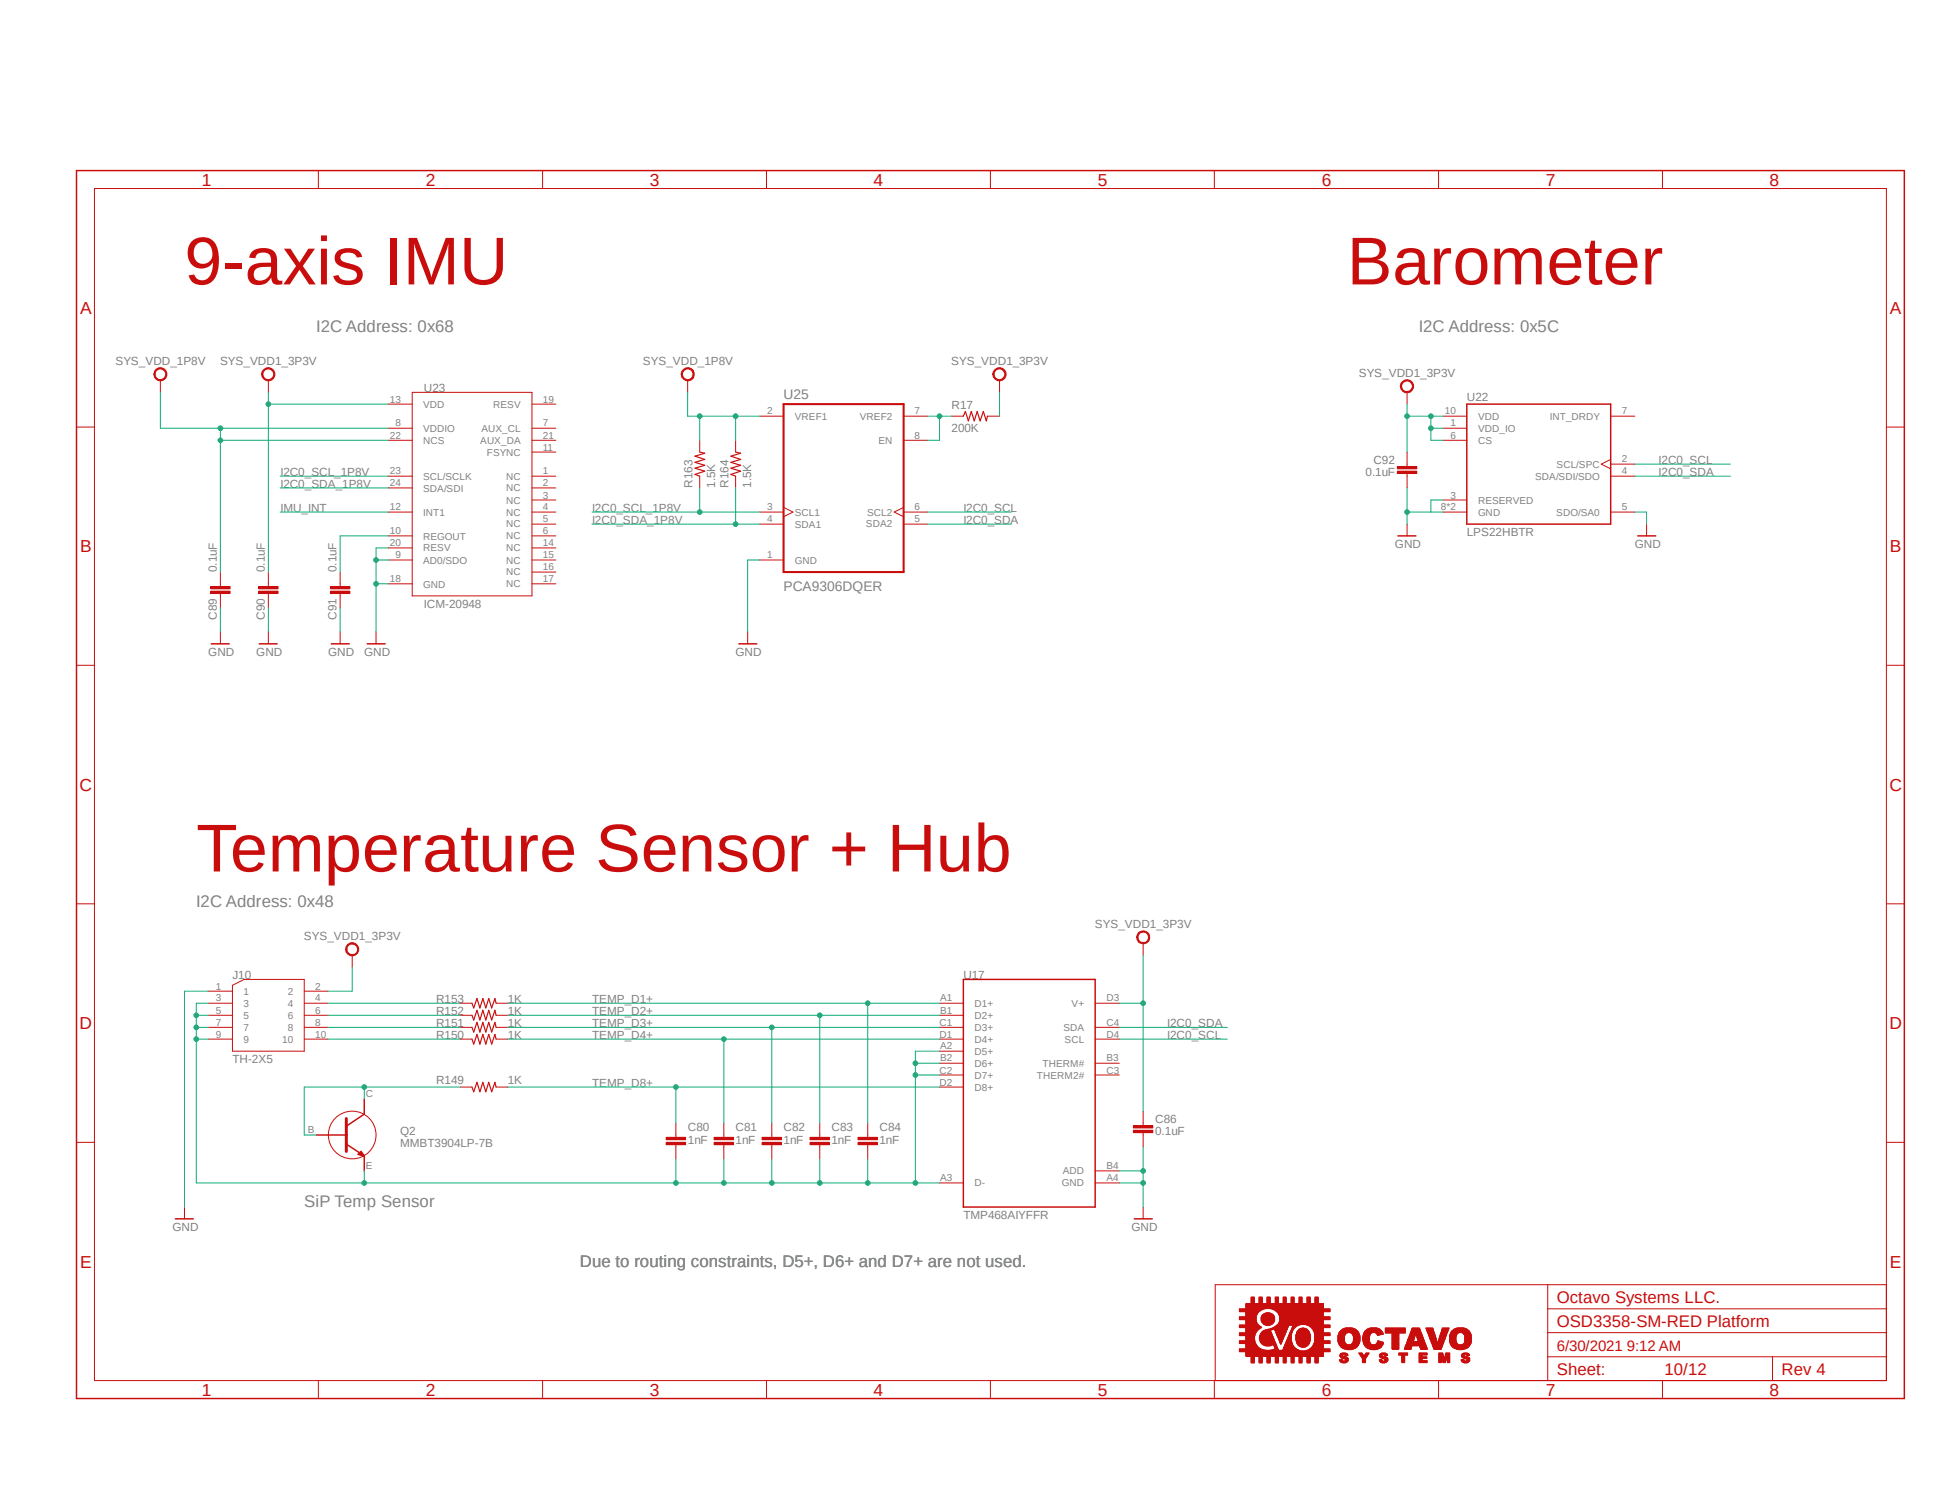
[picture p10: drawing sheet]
<svg xmlns="http://www.w3.org/2000/svg" width="279mm" height="216mm" viewBox="0 0 279 216" stroke-linecap="round" stroke-linejoin="round" font-family="sans-serif">
<defs><g id="words">
<g font-size="9.7" fill="#c90d0c">
<text x="26.5" y="40.9">9-axis IMU</text>
<text x="193.8" y="40.9">Barometer</text>
<text x="28.2" y="125.4">Temperature Sensor + Hub</text>
</g>
<g font-size="2.5" fill="#c90d0c">
<text x="29" y="26.8">1</text>
<text x="61.3" y="26.8">2</text>
<text x="93.5" y="26.8">3</text>
<text x="125.7" y="26.8">4</text>
<text x="157.9" y="26.8">5</text>
<text x="190.2" y="26.8">6</text>
<text x="222.4" y="26.8">7</text>
<text x="254.6" y="26.8">8</text>
<text x="11.5" y="45.2">A</text>
<text x="271.9" y="45.2">A</text>
<text x="11.5" y="79.5">B</text>
<text x="271.9" y="79.5">B</text>
<text x="11.4" y="113.8">C</text>
<text x="271.8" y="113.8">C</text>
<text x="11.4" y="148.1">D</text>
<text x="271.8" y="148.1">D</text>
<text x="11.5" y="182.5">E</text>
<text x="271.9" y="182.5">E</text>
<text x="29" y="200.9">1</text>
<text x="61.3" y="200.9">2</text>
<text x="93.5" y="200.9">3</text>
<text x="125.7" y="200.9">4</text>
<text x="157.9" y="200.9">5</text>
<text x="190.2" y="200.9">6</text>
<text x="222.4" y="200.9">7</text>
<text x="254.6" y="200.9">8</text>
</g>
<g font-size="2.4" fill="#808080">
<text x="45.5" y="47.8">I2C Address: 0x68</text>
<text x="204.1" y="47.8">I2C Address: 0x5C</text>
<text x="28.2" y="130.6">I2C Address: 0x48</text>
<text x="43.8" y="173.7">SiP Temp Sensor</text>
<text x="83.4" y="182.3">Due to routing constraints, D5+, D6+ and D7+ are not used.</text>
</g>
<g font-size="2.4" fill="#c90d0c">
<text x="224" y="187.5">Octavo Systems LLC.</text>
<text x="224" y="191">OSD3358-SM-RED Platform</text>
<text x="224" y="197.9">Sheet:</text>
<text x="239.5" y="197.9">10/12</text>
<text x="256.3" y="197.9">Rev 4</text>
</g>
<text font-size="2.2" fill="#c90d0c" x="224" y="194.4">6/30/2021 9:12 AM</text>
<g font-size="2" fill="#808080">
<text x="112.7" y="57.5">U25</text>
<text x="112.7" y="85">PCA9306DQER</text>
</g>
<g font-size="1.7" fill="#808080">
<text x="16.6" y="52.6">SYS_VDD_1P8V</text>
<text x="31.7" y="52.6">SYS_VDD1_3P3V</text>
<text x="92.5" y="52.6">SYS_VDD_1P8V</text>
<text x="136.9" y="52.6">SYS_VDD1_3P3V</text>
<text x="61" y="56.5">U23</text>
<text x="136.9" y="58.9">R17</text>
<text x="195.5" y="54.3">SYS_VDD1_3P3V</text>
<text x="211" y="57.7">U22</text>
<text x="136.9" y="62.1">200K</text>
<text x="40.3" y="68.5">I2C0_SCL_1P8V</text>
<text x="40.3" y="70.2">I2C0_SDA_1P8V</text>
<text x="99.7" y="70.2" transform="rotate(-90 99.7 70.2)">R163</text>
<text x="102.9" y="70.2" transform="rotate(-90 102.9 70.2)">1.5K</text>
<text x="104.8" y="70.2" transform="rotate(-90 104.8 70.2)">R164</text>
<text x="108.1" y="70.2" transform="rotate(-90 108.1 70.2)">1.5K</text>
<text x="196.5" y="68.5">0.1uF</text>
<text x="197.6" y="66.8">C92</text>
<text x="238.6" y="66.8">I2C0_SCL</text>
<text x="238.6" y="68.5">I2C0_SDA</text>
<text x="40.3" y="73.7">IMU_INT</text>
<text x="85.2" y="73.7">I2C0_SCL_1P8V</text>
<text x="85.2" y="75.4">I2C0_SDA_1P8V</text>
<text x="138.6" y="73.7">I2C0_SCL</text>
<text x="138.6" y="75.4">I2C0_SDA</text>
<text x="211" y="77.1">LPS22HBTR</text>
<text x="31.2" y="82.3" transform="rotate(-90 31.2 82.3)">0.1uF</text>
<text x="38.1" y="82.3" transform="rotate(-90 38.1 82.3)">0.1uF</text>
<text x="48.4" y="82.3" transform="rotate(-90 48.4 82.3)">0.1uF</text>
<text x="200.7" y="78.9">GND</text>
<text x="235.2" y="78.9">GND</text>
<text x="31.2" y="89.2" transform="rotate(-90 31.2 89.2)">C89</text>
<text x="38.1" y="89.2" transform="rotate(-90 38.1 89.2)">C90</text>
<text x="48.4" y="89.2" transform="rotate(-90 48.4 89.2)">C91</text>
<text x="61" y="87.5">ICM-20948</text>
<text x="30" y="94.4">GND</text>
<text x="36.9" y="94.4">GND</text>
<text x="47.2" y="94.4">GND</text>
<text x="52.4" y="94.4">GND</text>
<text x="105.8" y="94.4">GND</text>
<text x="43.7" y="135.3">SYS_VDD1_3P3V</text>
<text x="157.5" y="133.6">SYS_VDD1_3P3V</text>
<text x="33.4" y="141">J10</text>
<text x="138.6" y="141">U17</text>
<text x="62.7" y="144.4">R153</text>
<text x="62.7" y="146.1">R152</text>
<text x="62.7" y="147.9">R151</text>
<text x="62.7" y="149.6">R150</text>
<text x="73.1" y="144.4">1K</text>
<text x="73.1" y="146.1">1K</text>
<text x="73.1" y="147.9">1K</text>
<text x="73.1" y="149.6">1K</text>
<text x="85.2" y="144.4">TEMP_D1+</text>
<text x="85.2" y="146.1">TEMP_D2+</text>
<text x="85.2" y="147.9">TEMP_D3+</text>
<text x="85.2" y="149.6">TEMP_D4+</text>
<text x="167.9" y="149.6">I2C0_SCL</text>
<text x="167.9" y="147.9">I2C0_SDA</text>
<text x="33.4" y="153">TH-2X5</text>
<text x="62.7" y="156">R149</text>
<text x="73.1" y="156">1K</text>
<text x="85.2" y="156.5">TEMP_D8+</text>
<text x="166.2" y="161.6">C86</text>
<text x="57.6" y="165.1">MMBT3904LP-7B</text>
<text x="57.6" y="163.4">Q2</text>
<text x="99" y="164.6">1nF</text>
<text x="99" y="162.9">C80</text>
<text x="105.8" y="164.6">1nF</text>
<text x="105.8" y="162.9">C81</text>
<text x="112.7" y="164.6">1nF</text>
<text x="112.7" y="162.9">C82</text>
<text x="119.6" y="164.6">1nF</text>
<text x="119.6" y="162.9">C83</text>
<text x="126.5" y="164.6">1nF</text>
<text x="126.5" y="162.9">C84</text>
<text x="166.2" y="163.4">0.1uF</text>
<text x="24.8" y="177.2">GND</text>
<text x="138.6" y="175.4">TMP468AIYFFR</text>
<text x="162.8" y="177.2">GND</text>
</g>
<g font-size="1.4" fill="#808080">
<text x="56.1" y="58">13</text>
<text x="60.9" y="58.7">VDD</text>
<text x="71" y="58.7">RESV</text>
<text x="78.1" y="58">19</text>
<text x="110.4" y="59.6">2</text>
<text x="131.6" y="59.6">7</text>
<text x="207.9" y="59.6">10</text>
<text x="233.3" y="59.6">7</text>
<text x="56.1" y="63.1">22</text>
<text x="56.9" y="61.4">8</text>
<text x="60.9" y="63.9">NCS</text>
<text x="60.9" y="62.1">VDDIO</text>
<text x="69.1" y="63.8">AUX_DA</text>
<text x="69.3" y="62.1">AUX_CL</text>
<text x="70.1" y="65.6">FSYNC</text>
<text x="78.1" y="61.4">7</text>
<text x="78.1" y="63.1">21</text>
<text x="78.1" y="64.9">11</text>
<text x="114.3" y="60.4">VREF1</text>
<text x="123.7" y="60.4">VREF2</text>
<text x="126.4" y="63.8">EN</text>
<text x="131.6" y="63.1">8</text>
<text x="208.7" y="61.4">1</text>
<text x="208.7" y="63.1">6</text>
<text x="212.6" y="62.1">VDD_IO</text>
<text x="212.6" y="60.4">VDD</text>
<text x="212.6" y="63.9">CS</text>
<text x="223" y="60.4">INT_DRDY</text>
<text x="56.1" y="68.3">23</text>
<text x="56.1" y="70">24</text>
<text x="60.9" y="69">SCL/SCLK</text>
<text x="60.9" y="70.8">SDA/SDI</text>
<text x="72.8" y="69">NC</text>
<text x="72.8" y="70.7">NC</text>
<text x="78.1" y="68.3">1</text>
<text x="78.1" y="70">2</text>
<text x="78.1" y="71.8">3</text>
<text x="208.7" y="71.8">3</text>
<text x="220.9" y="69">SDA/SDI/SDO</text>
<text x="223.9" y="67.3">SCL/SPC</text>
<text x="233.3" y="66.5">2</text>
<text x="233.3" y="68.3">4</text>
<text x="56.1" y="73.5">12</text>
<text x="56.1" y="76.9">10</text>
<text x="60.9" y="74.2">INT1</text>
<text x="60.9" y="77.7">REGOUT</text>
<text x="72.8" y="72.5">NC</text>
<text x="72.8" y="74.2">NC</text>
<text x="72.8" y="75.9">NC</text>
<text x="72.8" y="77.6">NC</text>
<text x="78.1" y="73.5">4</text>
<text x="78.1" y="75.2">5</text>
<text x="78.1" y="76.9">6</text>
<text x="110.4" y="73.5">3</text>
<text x="110.4" y="75.2">4</text>
<text x="114.3" y="74.2">SCL1</text>
<text x="114.3" y="75.9">SDA1</text>
<text x="124.6" y="75.9">SDA2</text>
<text x="124.8" y="74.2">SCL2</text>
<text x="131.6" y="73.5">6</text>
<text x="131.6" y="75.2">5</text>
<text x="207.3" y="73.5">8*2</text>
<text x="212.6" y="72.5">RESERVED</text>
<text x="212.6" y="74.2">GND</text>
<text x="223.9" y="74.2">SDO/SA0</text>
<text x="233.3" y="73.5">5</text>
<text x="56.1" y="83.8">18</text>
<text x="56.1" y="78.6">20</text>
<text x="56.9" y="80.4">9</text>
<text x="60.9" y="81.1">AD0/SDO</text>
<text x="60.9" y="79.4">RESV</text>
<text x="72.8" y="79.4">NC</text>
<text x="72.8" y="81.1">NC</text>
<text x="72.8" y="82.8">NC</text>
<text x="78.1" y="78.6">14</text>
<text x="78.1" y="80.4">15</text>
<text x="78.1" y="82.1">16</text>
<text x="78.1" y="83.8">17</text>
<text x="110.4" y="80.4">1</text>
<text x="114.3" y="81.1">GND</text>
<text x="60.9" y="84.6">GND</text>
<text x="72.8" y="84.5">NC</text>
<text x="31" y="142.5">1</text>
<text x="35" y="143.2">1</text>
<text x="41.4" y="143.2">2</text>
<text x="45.3" y="142.5">2</text>
<text x="31" y="144.1">3</text>
<text x="31" y="145.9">5</text>
<text x="31" y="147.6">7</text>
<text x="31" y="149.4">9</text>
<text x="35" y="144.9">3</text>
<text x="35" y="146.6">5</text>
<text x="35" y="148.4">7</text>
<text x="41.4" y="144.9">4</text>
<text x="41.4" y="146.6">6</text>
<text x="41.4" y="148.3">8</text>
<text x="45.3" y="144.1">4</text>
<text x="45.3" y="145.9">6</text>
<text x="45.3" y="147.6">8</text>
<text x="45.3" y="149.4">10</text>
<text x="135.2" y="147.6">C1</text>
<text x="135.2" y="149.4">D1</text>
<text x="135.3" y="144.1">A1</text>
<text x="135.3" y="145.9">B1</text>
<text x="140.2" y="144.9">D1+</text>
<text x="140.2" y="146.6">D2+</text>
<text x="140.2" y="148.4">D3+</text>
<text x="153" y="148.3">SDA</text>
<text x="154.2" y="144.9">V+</text>
<text x="159.2" y="144.1">D3</text>
<text x="159.2" y="149.4">D4</text>
<text x="159.2" y="147.6">C4</text>
<text x="35" y="150.1">9</text>
<text x="40.6" y="150.1">10</text>
<text x="135.2" y="154.5">C2</text>
<text x="135.3" y="151">A2</text>
<text x="135.3" y="152.8">B2</text>
<text x="140.2" y="150.1">D4+</text>
<text x="140.2" y="151.8">D5+</text>
<text x="140.2" y="153.5">D6+</text>
<text x="140.2" y="155.3">D7+</text>
<text x="149.2" y="155.2">THERM2#</text>
<text x="150" y="153.5">THERM#</text>
<text x="153.2" y="150.1">SCL</text>
<text x="159.2" y="152.8">B3</text>
<text x="159.2" y="154.5">C3</text>
<text x="52.6" y="158">C</text>
<text x="135.2" y="156.3">D2</text>
<text x="140.2" y="157">D8+</text>
<text x="44.3" y="163.1">B</text>
<text x="52.6" y="168.3">E</text>
<text x="135.3" y="170">A3</text>
<text x="140.2" y="170.8">D-</text>
<text x="152.8" y="170.8">GND</text>
<text x="152.9" y="169">ADD</text>
<text x="159.2" y="168.3">B4</text>
<text x="159.2" y="170">A4</text>
</g>
</g></defs>
<path d="M10.6 24.3l191.6 191.6" fill="none" stroke="#fff" stroke-width=".14"/>
<g fill="none" stroke="#c90d0c" stroke-width=".14">
<path d="M30.3 84.4h2.8v.4h-2.8zM30.3 85.1h2.8v.3h-2.8zM31.7 82.3v2.1M31.7 85.4v2.1M37.2 85.1h2.8v.3h-2.8zM37.2 84.4h2.8v.4h-2.8zM38.6 82.3v2.1M38.6 85.4v2.1M47.5 84.4h2.8v.4h-2.8zM47.5 85.1h2.8v.3h-2.8zM48.9 82.3v2.1M48.9 85.4v2.1"/>
<path d="M48.9 90.9v1.8"/>
</g>
<path d="M30.3 84.6h2.8M30.3 85.3h2.8M37.2 84.6h2.8M37.2 85.3h2.8M47.5 84.6h2.8M47.5 85.3h2.8" fill="none" stroke="#c90d0c" stroke-width=".34"/>
<path d="M47.7 92.7h2.5" fill="none" stroke="#c90d0c" stroke-width=".21"/>
<path d="M38 53.2a.96 .96 0 0 1 1.5 .3 .96 .96 0 0 1-.7 1.3 .96 .96 0 0 1-1.2-1h.2a.79 .79 0 0 1 1.1-.7 .79 .79 0 0 1 .3 1.3 .79 .79 0 0 1-1.3-.2l-.1-.4h-.2l.1-.3z" fill-rule="evenodd" fill="#c90d0c"/>
<g fill="none" stroke="#c90d0c" stroke-width=".14">
<path d="M38 53.2a.96 .96 0 0 1 1.5 .3 .96 .96 0 0 1-.7 1.3 .96 .96 0 0 1-1.2-1h.2a.79 .79 0 0 1 1.1-.7 .79 .79 0 0 1 .3 1.3 .79 .79 0 0 1-1.3-.2l-.1-.4h-.2l.1-.3zM38.6 54.7v1.8M201 67.1h2.8v.4h-2.8zM201 67.8h2.8v.4h-2.8zM202.4 65.1v2M202.4 68.2v2M31.7 90.9v1.8M38.6 90.9v1.8M54.1 90.9v1.8M164.5 159.9v2.1M163.1 162h2.8v.3h-2.8zM163.1 162.7h2.8v.3h-2.8z"/>
<path d="M164.5 163v2.1"/>
</g>
<path d="M30.4 92.7h2.6M37.3 92.7h2.6M52.8 92.7h2.6" fill="none" stroke="#c90d0c" stroke-width=".21"/>
<path d="M201 67.3h2.8M201 68h2.8M163.1 162.2h2.8M163.1 162.9h2.8" fill="none" stroke="#c90d0c" stroke-width=".34"/>
<path d="M163.8 134.2a.95 .95 0 0 1 1.5 .2 .95 .95 0 0 1-.6 1.4 .95 .95 0 0 1-1.2-.9h.2a.78 .78 0 0 1 1-.7 .78 .78 0 0 1 .5 1.1 .78 .78 0 0 1-1.2 .2l-.3-.6h-.2z" fill-rule="evenodd" fill="#c90d0c"/>
<path d="M163.8 134.2a.95 .95 0 0 1 1.5 .2 .95 .95 0 0 1-.6 1.4 .95 .95 0 0 1-1.2-.9h.2a.78 .78 0 0 1 1-.7 .78 .78 0 0 1 .5 1.1 .78 .78 0 0 1-1.2 .2l-.3-.6h-.2zM164.5 135.8v1.7M164.5 173.7v1.7" fill="none" stroke="#c90d0c" stroke-width=".14"/>
<path d="M163.2 175.4h2.6" fill="none" stroke="#c90d0c" stroke-width=".21"/>
<path d="M50 135.9a.94 .94 0 0 1 1.5 .3 .94 .94 0 0 1-.6 1.3 .94 .94 0 0 1-1.2-.8h.2a.78 .78 0 0 1 1.1-.7 .78 .78 0 0 1 .2 1.3 .78 .78 0 0 1-1.2-.4l-.1-.2h-.2l.1-.4z" fill-rule="evenodd" fill="#c90d0c"/>
<g fill="none" stroke="#c90d0c" stroke-width=".14">
<path d="M13.6 27.1h257.8v171.6h-257.8zM45.8 24.6v2.5M78.1 24.6v2.5M110.3 24.6v2.5M142.5 24.6v2.5M174.7 24.6v2.5M207 24.6v2.5M239.2 24.6v2.5M55.8 58.2h3.5M59.3 56.5h17.2v29.3h-17.2zM76.5 58.2h3.5M109.3 59.9h3.4"/>
<path d="M130 59.9h3.4M11 61.5h2.6M55.8 61.6h3.5M55.8 63.4h3.5M55.8 73.7h3.5M55.8 68.5h3.5M55.8 70.2h3.5M55.8 77.1h3.5M55.8 78.9h3.5M76.5 61.6h3.5M76.5 63.4h3.5M76.5 65.1h3.5"/>
<path d="M76.5 73.7h3.5M76.5 68.5h3.5M76.5 70.2h3.5M76.5 72h3.5M76.5 75.4h3.5M76.5 77.1h3.5M76.5 78.9h3.5M109.3 73.7h3.4M109.3 75.4h3.4M112.7 73l1.4 .7-1.4 .7M130 63.4h3.4M130 73.7h3.4"/>
<path d="M130 75.4h3.4M130 73l-1.3 .7 1.3 .7M271.4 61.5h2.6M11 95.8h2.6M55.8 80.6h3.5M55.8 84h3.5M76.5 80.6h3.5M76.5 84h3.5M76.5 82.3h3.5M107.6 90.9v1.8M109.3 80.6h3.4M271.4 95.8h2.6"/>
<path d="M11 130.1h2.6M50 135.9a.94 .94 0 0 1 1.5 .3 .94 .94 0 0 1-.6 1.3 .94 .94 0 0 1-1.2-.8h.2a.78 .78 0 0 1 1.1-.7 .78 .78 0 0 1 .2 1.3 .78 .78 0 0 1-1.2-.4l-.1-.2h-.2l.1-.4zM50.7 137.5v1.7M271.4 130.1h2.6M30 144.4h3.4M30 146.1h3.4M30 147.9h3.4M30 149.6h3.4M30 142.7h3.4M33.4 141.8l1.7-.8h8.7v10.3h-10.4zM43.8 144.4h3.4M43.8 146.1h3.4"/>
<path d="M43.8 147.9h3.4M43.8 149.6h3.4M43.8 142.7h3.4M66.2 144.4h1.7M66.2 146.1h1.7M66.2 147.9h1.7M66.2 149.6h1.7M66.2 156.5h1.7M71.4 144.4h1.7M71.4 146.1h1.7M71.4 147.9h1.7M71.4 149.6h1.7"/>
<path d="M71.4 156.5h1.7M135.2 144.4h3.4M135.2 146.1h3.4M135.2 147.9h3.4M135.2 149.6h3.4M135.2 151.3h3.4M135.2 153h3.4M135.2 154.7h3.4M135.2 156.5h3.4M157.6 144.4h3.4M157.6 147.9h3.4M157.6 149.6h3.4"/>
<path d="M157.6 153h3.4M157.6 154.7h3.4M11 164.4h2.6M26.5 173.7v1.7M95.8 163.7h2.8v.3h-2.8zM95.8 164.4h2.8v.4h-2.8zM97.2 161.6v2.1M97.2 164.8v2M102.7 163.7h2.8v.3h-2.8zM102.7 164.4h2.8v.4h-2.8zM104.1 161.6v2.1M104.1 164.8v2"/>
<path d="M109.6 163.7h2.8v.3h-2.8zM109.6 164.4h2.8v.4h-2.8zM111 161.6v2.1M111 164.8v2M116.5 163.7h2.8v.3h-2.8zM116.5 164.4h2.8v.4h-2.8zM117.9 161.6v2.1M117.9 164.8v2M123.4 163.7h2.8v.3h-2.8zM123.4 164.4h2.8v.4h-2.8zM124.8 161.6v2.1M124.8 164.8v2"/>
<path d="M135.2 170.3h3.4M157.6 170.3h3.4M157.6 168.5h3.4M271.4 164.4h2.6M45.8 198.7v2.6M78.1 198.7v2.6M110.3 198.7v2.6M142.5 198.7v2.6M174.7 198.7v2.6M178.3 188.4h3.7M178.3 194.6h13M178.3 194.5h13"/>
<path d="M178.3 194.4h9.1M178.3 194.4h8.8M178.3 194.4h8.6M178.3 194.3h3.8M178.3 194.3h3.4M178.3 194.2h3.3M178.3 194.2h3.2M178.3 194.1h3.1M178.3 193.4h2.4M178.3 193.3h2.3M178.3 193.2h2.3M178.3 193.1h2.3"/>
<path d="M178.3 193h2.3M178.3 192.2h2.3M178.3 192.1h2.3M178.3 192h2.3M178.3 191.9h2.3M178.3 191.9h2.4M178.3 191.1h3.2M178.3 191h3.2M178.3 191h3.1M178.3 190.9h3M178.3 190.8h2.9M178.3 190.8h2.8"/>
<path d="M178.3 190.7h2.8M178.3 189.9h2.4M178.3 189.8h2.4M178.3 189.7h2.4M178.3 189.6h2.4M178.3 189.6h2.5M178.3 189.5h2.5M178.3 188.8h2.8M178.3 188.7h3M178.3 188.6h3.1M178.3 188.6h3.2M178.3 188.5h3.4"/>
<path d="M178.3 188.4h3.6M179.2 191.8h1.5M179.2 195.2h11.2M179.2 195.1h11.2M179.2 195h11.2M179.2 194.9h11.2M179.2 194.8h11.2M179.2 194.7h11.2M179.2 194.6h11.2M179.2 194.1h2.2M179.2 194.1h2M179.2 194h2"/>
<path d="M179.2 194h1.9M179.2 193.9h1.9M179.2 193.9h1.8M179.2 193.8h1.8M179.2 193.8h1.7M179.2 193.7h1.7M179.2 193.7h1.6M179.2 193.6h1.6M179.2 193.5h1.6M179.2 193.5h1.5M179.2 193.4h1.5M179.2 193h1.3"/>
<path d="M179.2 192.9h1.3M179.2 192.8h1.3M179.2 192.7h1.3M179.2 192.6h1.3M179.2 192.5h1.3M179.2 192.4h1.3M179.2 192.3h1.3M179.2 191.8h1.6M179.2 191.7h1.6M179.2 191.6h1.6M179.2 191.6h1.7M179.2 191.5h1.7"/>
<path d="M179.2 191.5h1.8M179.2 191.4h1.8M179.2 191.4h1.9M179.2 191.3h1.9M179.2 191.3h2M179.2 191.2h2.1M179.2 191.1h2.2M179.2 190.7h1.8M179.2 190.6h1.8M179.2 190.5h1.7M179.2 190.4h1.6M179.2 190.3h1.6"/>
<path d="M179.2 190.2h1.6M179.2 190.1h1.6M179.2 190h1.6M179.2 190h1.5M179.2 189.5h1.6M179.2 189.4h1.6M179.2 189.3h1.6M179.2 189.2h1.6M179.2 189.1h1.7M179.2 189h1.7M179.2 189h1.8M179.2 188.9h1.8"/>
<path d="M179.2 188.9h1.9M179.2 188.8h1.9M179.2 188.3h11.3M179.2 188.3h11.2M179.2 188.2h11.2M179.2 188.1h11.2M179.2 188h11.2M179.2 187.9h11.2M179.2 187.8h11.2M179.2 187.7h11.2M179.3 195.2h11.1M179.3 187.6h11.1"/>
<path d="M180 195.3h.5M180 196.2h.5M180 196.1h.5M180 196h.5M180 195.9h.5M180 195.8h.5M180 195.7h.5M180 195.6h.5M180 195.5h.5M180 195.4h.5M180 187.6h.5M180 187.5h.5"/>
<path d="M180 187.4h.5M180 187.3h.5M180 187.2h.5M180 187.1h.5M180 187h.5M180 186.9h.5M180 186.8h.5M180 186.7h.5M181.1 195.3h.5M181.1 196.2h.5M181.1 196.1h.5M181.1 196h.5"/>
<path d="M181.1 195.9h.5M181.1 195.8h.5M181.1 195.7h.5M181.1 195.6h.5M181.1 195.5h.5M181.1 195.4h.5M181.1 187.6h.5M181.1 187.5h.5M181.1 187.4h.5M181.1 187.3h.5M181.1 187.2h.5M181.1 187.1h.5"/>
<path d="M181.1 187h.5M181.1 186.9h.5M181.1 186.8h.5M181.1 186.7h.5M181.2 192.7h2.1M181.2 192.6h2M181.2 192.5h2M181.2 192.4h2M181.2 192.9h2.1M181.2 192.8h2.1M181.2 192.4h1.9M181.2 192.3h1.9"/>
<path d="M181.2 192.2h1.9M181.3 193h2.1M181.3 193h2M181.3 192.2h1.7M181.3 193.2h2.2M181.3 193.1h2.1M181.3 192.1h1.7M181.3 192h1.7M181.4 193.2h2.1M181.4 192h1.6M181.4 191.9h1.6M181.4 193.3h2.1"/>
<path d="M181.4 193.3h2.2M181.4 191.9h1.5M181.4 190.1h1.9M181.4 190h2M181.4 189.9h2M181.4 189.8h2M181.4 189.7h2M181.4 189.6h1.9M181.5 191.8h1.4M181.5 193.4h2.1M181.5 190.2h1.8M181.5 190.1h1.8"/>
<path d="M181.5 189.6h1.8M181.5 189.5h1.8M181.5 189.4h1.8M181.5 191.7h1.4M181.5 190.3h1.8M181.6 193.5h2M181.6 191.7h1.2M181.6 190.4h1.7M181.6 190.3h1.7M181.6 189.4h1.7M181.6 189.3h1.6M181.7 191.6h1.1"/>
<path d="M181.7 190.4h1.5M181.7 193.5h1.9M181.7 190.5h1.4M181.7 190.5h1.5M181.7 189.2h1.5M181.7 189.2h1.4M181.7 189.1h1.3M181.8 193.6h1.2M181.8 191.5h1M181.8 190.6h1.2M181.8 189.1h1.2M181.9 193.6h1.1"/>
<path d="M181.9 190.6h1.1M181.9 193.7h1M181.9 191.5h.9M181.9 190.7h1M181.9 189.1h1M182 191.4h1M182 190.7h.8M182 189h.8M182 193.7h.8M182.1 191.4h.9M182.1 190.8h.6M182.1 189h.7"/>
<path d="M182.2 188.9h.4M182.3 195.3h.5M182.3 196.2h.5M182.3 196.1h.5M182.3 196h.5M182.3 195.9h.5M182.3 195.8h.5M182.3 195.7h.5M182.3 195.6h.5M182.3 195.5h.5M182.3 195.4h.5M182.3 191.3h.9"/>
<path d="M182.3 187.6h.5M182.3 187.5h.5M182.3 187.4h.5M182.3 187.3h.5M182.3 187.2h.5M182.3 187.1h.5M182.3 187h.5M182.3 186.9h.5M182.3 186.8h.5M182.3 186.7h.5M182.5 191.3h2.7M182.8 194.3h1.1"/>
<path d="M182.8 191.3h2.4M182.8 188.4h8.5M182.8 191.2h2.4M183 191.2h2.3M183 188.4h8.3M183 191.1h2.3M183.1 188.5h8.2M183.1 194.3h.8M183.2 191.1h2.1M183.2 188.5h8.1M183.2 194.2h.7M183.2 193.6h.4"/>
<path d="M183.3 193.7h.4M183.3 193.6h.3M183.3 193.8h.4M183.3 191h2M183.3 194.2h.6M183.3 193.9h.5M183.3 193.9h.4M183.3 191.3h1.9M183.3 191h2.1M183.3 188.6h8M183.4 194.1h.5M183.4 194.1h.4"/>
<path d="M183.4 194h.4M183.4 191.4h1.8M183.4 188.6h7.9M183.4 191.5h1.7M183.5 195.3h.4M183.5 196.2h.4M183.5 196.1h.4M183.5 196h.4M183.5 195.9h.4M183.5 195.8h.4M183.5 195.7h.4M183.5 195.6h.4"/>
<path d="M183.5 195.5h.4M183.5 195.4h.4M183.5 191.6h1.6M183.5 190.9h1.9M183.5 188.6h7.8M183.5 187.6h.4M183.5 187.5h.4M183.5 187.4h.4M183.5 187.3h.4M183.5 187.2h.4M183.5 187.1h.4M183.5 187h.4"/>
<path d="M183.5 186.9h.4M183.5 186.8h.4M183.5 186.7h.4M183.5 191.7h1.5M183.5 191.6h1.5M183.5 188.7h7.8M183.6 191.8h1.4M183.6 191.9h1.4M183.6 191.7h1.4M183.6 190.8h1.8M183.6 188.7h7.7M183.6 191.9h1.3"/>
<path d="M183.6 192.1h1.3M183.6 192h1.3M183.6 190.8h3.3M183.6 188.8h7.7M183.7 192.1h1.2M183.7 188.8h7.6M183.7 192.3h1.1M183.7 192.2h1.1M183.7 192.2h1.2M183.7 190.7h3.3M183.7 188.9h6.7M183.7 188.8h6.7"/>
<path d="M183.8 192.4h.9M183.8 192.3h1M183.8 190.7h3.4M183.8 190.6h6.6M183.8 188.9h6.6M183.9 192.5h.8M183.9 190.6h6.5M183.9 189h6.5M183.9 192.6h.8M183.9 189.1h6.5M183.9 192.8h.7M183.9 192.7h.7"/>
<path d="M183.9 192.7h.8M183.9 190.5h6.5M183.9 190.4h6.5M184 192.9h.5M184 192.8h.6M184 190.4h6.4M184 189.2h6.4M184 193h.5M184 190.3h6.4M184 189.3h6.4M184.1 193h.4M184.1 190.2h6.3"/>
<path d="M184.1 189.4h6.3M184.1 193.2h.3M184.1 193.1h.3M184.1 193.1h.4M184.1 190.1h6.3M184.1 190h6.3M184.1 189.9h7.2M184.1 189.8h7.2M184.1 189.7h7.2M184.1 189.6h7.2M184.1 189.5h7.2M184.1 189.5h6.3"/>
<path d="M184.1 193.3h.3M184.2 193.4h.1M184.2 193.3h.2M184.2 193.5h.1M184.5 194.3h2.4M184.6 194.3h2.1M184.6 194.2h2M184.6 195.3h.4M184.6 196.2h.4M184.6 196.1h.4M184.6 196h.4M184.6 195.9h.4"/>
<path d="M184.6 195.8h.4M184.6 195.7h.4M184.6 195.6h.4M184.6 195.5h.4M184.6 195.4h.4M184.6 194.1h1.9M184.6 187.6h.4M184.6 187.5h.4M184.6 187.4h.4M184.6 187.3h.4M184.6 187.2h.4M184.6 187.1h.4"/>
<path d="M184.6 187h.4M184.6 186.9h.4M184.6 186.8h.4M184.6 186.7h.4M184.7 194.1h1.8M184.7 194.1h1.7M184.7 194h1.7M184.7 194h1.6M184.7 193.9h1.6M184.7 193.9h1.5M184.7 193.8h1.5M184.7 193.8h1.4"/>
<path d="M184.8 193.8h1.3M184.8 193.7h1.3M184.8 193.6h1.2M184.9 193.6h1.1M184.9 193.5h1.1M184.9 193.4h1.1M184.9 193.4h1M185 193.3h.9M185 193.2h.9M185 193.2h.8M185 193.1h.8M185.1 193h.7"/>
<path d="M185.1 192.9h.7M185.2 192.9h.6M185.2 192.8h.6M185.2 192.7h.6M185.3 192.6h.5M185.3 192.5h.5M185.3 192.4h.5M185.4 192.4h.4M185.4 192.3h.4M185.4 192.2h.4M185.5 192.1h.3M185.5 192h.3"/>
<path d="M185.5 191.9h.3M185.6 191.8h.3M185.6 191.9h.3M185.6 191.7h.3M185.7 191.6h.3M185.7 191.5h.3M185.8 195.3h.4M185.8 196.2h.4M185.8 196.1h.4M185.8 196h.4M185.8 195.9h.4M185.8 195.8h.4"/>
<path d="M185.8 195.7h.4M185.8 195.6h.4M185.8 195.5h.4M185.8 195.4h.4M185.8 191.5h.2M185.8 191.4h.3M185.8 187.6h.4M185.8 187.5h.4M185.8 187.4h.4M185.8 187.3h.4M185.8 187.2h.4M185.8 187.1h.4"/>
<path d="M185.8 187h.4M185.8 186.9h.4M185.8 186.8h.4M185.8 186.7h.4M185.8 191.3h.3M185.8 191.2h.4M185.9 191.1h.4M185.9 191.1h.5M185.9 191h.5M186 191h.5M186 190.9h.5M186 190.9h.6"/>
<path d="M186 190.8h.6M186 190.8h.7M186.4 192.9h2.1M186.4 192.8h2.1M186.4 192.8h2.2M186.4 192.7h2.2M186.4 192.6h2.2M186.4 192.5h2.2M186.4 192.4h2.2M186.4 192.3h2.2M186.4 192.2h2.2M186.4 192.2h2.1"/>
<path d="M186.5 193h2M186.5 192.1h2M186.5 192h2M186.5 191.8h1.9M186.5 193.3h1.9M186.5 193.2h1.9M186.5 193.1h2M186.5 191.9h2M186.5 191.9h1.9M186.6 193.3h1.8M186.6 191.8h1.8M186.6 191.7h1.8"/>
<path d="M186.6 193.4h1.8M186.6 193.5h1.7M186.6 193.4h1.7M186.6 191.6h1.7M186.7 193.5h1.6M186.7 191.6h1.6M186.7 193.6h1.5M186.7 191.5h1.6M186.8 193.6h1.4M186.8 191.5h1.4M186.8 191.4h1.4M186.8 193.7h1.3"/>
<path d="M186.8 191.4h1.3M186.9 193.7h1.2M186.9 195.3h.4M186.9 196.2h.4M186.9 196.1h.4M186.9 196h.4M186.9 195.9h.4M186.9 195.8h.4M186.9 195.7h.4M186.9 195.6h.4M186.9 195.5h.4M186.9 195.4h.4"/>
<path d="M186.9 191.3h1.2M186.9 191.3h1.1M186.9 187.6h.4M186.9 187.5h.4M186.9 187.4h.4M186.9 187.3h.4M186.9 187.2h.4M186.9 187.1h.4M186.9 187h.4M186.9 186.9h.4M186.9 186.8h.4M186.9 186.7h.4"/>
<path d="M186.9 193.8h1.1M187 193.8h1M187 191.3h1M187.1 193.8h.8M187.1 191.2h.8M187.2 193.9h.6M187.2 191.2h.6M187.3 193.9h.4M187.4 191.1h.2M187.6 194.4h3.7M187.8 194.4h3.5M187.8 190.7h2.7"/>
<path d="M188 190.7h3.3M188 194.4h3.3M188 195.3h.5M188 196.2h.5M188 196.1h.5M188 196h.5M188 195.9h.5M188 195.8h.5M188 195.7h.5M188 195.6h.5M188 195.5h.5M188 195.4h.5"/>
<path d="M188 190.8h3.3M188 187.6h.5M188 187.5h.5M188 187.4h.5M188 187.3h.5M188 187.2h.5M188 187.1h.5M188 187h.5M188 186.9h.5M188 186.8h.5M188 186.7h.5M188.1 194.3h3.2"/>
<path d="M188.2 190.8h3.1M188.3 194.3h3M188.3 190.8h3M188.3 194.2h3M188.4 194.2h2.9M188.4 190.9h2.9M188.4 194.1h2.9M188.5 194.1h2M188.5 191h2.8M188.6 194.1h1.8M188.6 194h1.8M188.6 191.1h2.7"/>
<path d="M188.6 191h2.7M188.7 193.9h1.7M188.7 191.1h1.8M188.8 193.9h1.6M188.8 193.8h1.6M188.8 191.2h1.6M188.8 191.3h1.6M188.8 193.7h1.6M188.9 191.4h1.5M188.9 191.3h1.5M188.9 193.7h1.5M188.9 193.6h1.5"/>
<path d="M188.9 193.5h1.5M188.9 191.5h1.5M189 193.5h1.4M189 191.6h1.4M189 193.4h1.5M189 193.4h2.3M189 191.7h1.4M189.1 193.3h2.2M189.1 191.8h1.3M189.1 191.7h1.3M189.1 193.2h2.2M189.1 191.9h2.2"/>
<path d="M189.1 193.1h2.2M189.1 193h2.2M189.1 193h1.3M189.1 192.9h1.3M189.1 192.8h1.3M189.1 192.7h1.3M189.1 192.6h1.3M189.1 192.5h1.3M189.1 192.4h1.3M189.1 192.3h1.3M189.1 192.2h2.2M189.1 192.1h2.2"/>
<path d="M189.1 192h2.2M189.2 195.3h.5M189.2 196.2h.5M189.2 196.1h.5M189.2 196h.5M189.2 195.9h.5M189.2 195.8h.5M189.2 195.7h.5M189.2 195.6h.5M189.2 195.5h.5M189.2 195.4h.5M189.2 187.6h.5"/>
<path d="M189.2 187.5h.5M189.2 187.4h.5M189.2 187.3h.5M189.2 187.2h.5M189.2 187.1h.5M189.2 187h.5M189.2 186.9h.5M189.2 186.8h.5M189.2 186.7h.5M192.5 193.1h1M192.5 193h1M192.5 193h.9"/>
<path d="M192.5 192.9h.9M192.5 192.8h.9M192.5 192.7h.9M192.5 192.6h.9M192.5 192.5h.9M192.5 192.4h.9M192.5 192.3h1M192.5 192.2h1M192.5 193.3h1M192.5 193.2h1M192.5 192.1h1M192.6 193.4h1"/>
<path d="M192.6 193.3h1M192.6 193.3h.9M192.6 192.1h1M192.6 192h1M192.6 193.4h1.1M192.6 191.9h1.1M192.7 191.8h1.3M192.7 193.5h2.8M192.7 193.5h1.1M192.7 193.5h1M192.7 191.9h1.1M192.7 191.8h2.8"/>
<path d="M192.7 195.8h.5M192.7 195.7h.4M192.7 193.6h2.8M192.7 191.7h2.8M192.7 195.9h.6M192.7 195.2h.5M192.7 195.1h.5M192.7 193.7h2.7M192.7 191.7h2.7M192.8 196h1.1M192.8 195.9h1.1M192.8 195.2h.8"/>
<path d="M192.8 195.2h.5M192.8 195h.4M192.8 193.7h2.6M192.8 191.6h2.6M192.8 195.3h.9M192.8 195.3h1M192.8 194.9h1.1M192.8 194.9h1M192.8 193.8h2.5M192.8 191.6h2.5M192.9 196h.9M192.9 195.7h.2"/>
<path d="M192.9 195.4h1M192.9 195.4h.9M192.9 194.9h.9M192.9 193.8h2.4M192.9 191.6h2.4M192.9 191.5h2.4M192.9 196.1h.9M192.9 194.8h.9M192.9 193.9h2.3M193 193.9h2.2M193 191.5h2.2M193 195.5h.9"/>
<path d="M193 194.8h.7M193 191.4h2.2M193 196.1h.7M193 194h2.1M193 191.4h2.1M193.1 194.7h.5M193.1 194h2M193.1 191.3h2M193.1 194.1h1.9M193.1 191.3h1.9M193.2 196.2h.3M193.2 195.5h.8"/>
<path d="M193.2 194.1h1.7M193.3 191.3h1.6M193.3 195.6h.7M193.3 194.1h1.5M193.3 191.2h1.5M193.4 195h.5M193.4 194.2h1.3M193.4 191.2h1.3M193.5 195.9h.5M193.5 195h.4M193.5 195.8h.5M193.5 195.6h.5"/>
<path d="M193.5 195.1h.4M193.5 195.7h.5M193.5 191.1h1.1M193.6 195.7h.4M193.6 194.2h1M193.8 194.3h.6M194.1 191.8h1.4M194.3 191.9h1.2M194.4 193.5h1.1M194.4 191.9h1.1M194.5 193.4h1M194.5 191.9h1"/>
<path d="M194.5 193.4h1.1M194.5 192h1.1M194.5 192h1M194.6 193.3h1M194.6 192.1h1M194.6 193.2h1M194.6 192.2h1.1M194.6 192.2h1M194.7 193.1h.9M194.7 193.1h1M194.7 193h1M194.7 192.4h1"/>
<path d="M194.7 192.3h1M194.7 192.9h1M194.7 192.8h1M194.7 192.7h1M194.7 192.6h1M194.7 192.5h1M195.5 194.8h.5M195.5 194.7h.5M195.5 194.9h.5M195.6 194.9h.5M195.6 194.9h.4M195.7 195h.5"/>
<path d="M195.7 195h.4M195.7 195.1h.5M195.7 195.2h.5M195.8 195.2h.4M195.8 195.3h.8M195.8 195.2h.9M195.9 195.4h.7M195.9 195.3h.7M196 195.5h.5M196 196.1h.5M196 196h.5M196 195.9h.5"/>
<path d="M196 195.8h.5M196 195.7h.5M196 195.6h.5M196 192.8h1M196 192.7h1M196 192.6h1M196 192.5h1M196.1 193.1h1M196.1 193h1M196.1 193h.9M196.1 192.9h.9M196.1 192.4h.9"/>
<path d="M196.1 192.4h1M196.1 192.3h1M196.1 192.2h1M196.1 193.3h1M196.1 193.2h1M196.1 192.1h1M196.2 193.4h1M196.2 193.3h.9M196.2 192h1M196.2 193.5h1.1M196.2 191.9h1M196.2 191.9h1.1"/>
<path d="M196.2 191.9h1.2M196.3 191.8h1.2M196.3 195.2h.4M196.3 193.5h2.7M196.3 191.8h2.6M196.3 195.1h.5M196.3 193.6h2.6M196.3 191.7h2.6M196.3 195h.5M196.3 193.7h2.6M196.4 195h.4M196.4 194.9h.4"/>
<path d="M196.4 193.8h2.4M196.4 193.7h2.4M196.4 191.6h2.4M196.4 194.9h.5M196.4 191.5h2.4M196.5 194.8h.4M196.5 193.8h2.3M196.5 194.8h.5M196.5 193.9h2.3M196.5 191.5h2.2M196.6 194.7h.4M196.6 193.9h2.1"/>
<path d="M196.6 191.4h2M196.6 194h2M196.6 191.3h2M196.7 191.3h1.8M196.7 194.1h1.8M196.8 194.1h1.7M196.8 191.3h1.7M196.9 191.2h1.5M196.9 194.1h1.5M197 194.2h1.2M197 191.2h1.2M197.1 191.1h1.1"/>
<path d="M197.1 194.2h1.1M197.3 194.3h.7M197.7 191.8h1.2M197.9 191.9h1.1M197.9 193.5h1.1M198 193.5h1M198 193.4h1M198 191.9h1M198.1 193.3h.9M198.1 192h.9M198.1 193.3h1M198.1 192.1h.9"/>
<path d="M198.2 193.2h.9M198.2 193.2h.8M198.2 192.2h.2M198.2 192.2h.3M198.2 192.1h.5M198.2 193.1h.6M198.2 193.1h.4M198.2 193h.3M198.2 192.2h.1M198.2 193h.2M198.4 195.7h.4M198.5 195.9h1.1"/>
<path d="M198.5 195.9h.5M198.5 195.8h.4M198.5 195.7h.3M198.5 195.2h.8M198.5 195.2h.5M198.5 195.2h.4M198.5 195.1h.4M198.5 195.1h.3M198.5 195h.4M198.5 195.3h.9M198.5 196h1.1M198.5 195h.5"/>
<path d="M198.5 194.9h1.1M198.5 195.4h1M198.5 195.3h1M198.6 196h.9M198.6 195.7h.2M198.6 195.4h1M198.6 194.9h1M198.6 196.1h.8M198.6 194.8h.9M198.7 195.5h.9M198.7 196.1h.7M198.7 194.8h.7"/>
<path d="M198.8 195.5h.8M198.8 194.7h.5M198.8 196.2h.4M198.9 195.5h.7M199 195.6h.7M199.1 195h.5M199.2 195.9h.4M199.2 195.6h.5M199.2 195h.4M199.2 195.8h.4M199.2 195.7h.5M199.2 195.1h.4"/>
<path d="M199.3 195.8h.4M199.3 195.7h.4M199.3 191.8h2.9M199.3 191.9h2.9M199.3 191.7h2.9M199.3 191.6h2.9M199.3 191.5h2.9M199.3 191.4h2.9M199.3 191.3h2.9M199.3 191.2h2.9M199.3 191.1h2.9M200.3 194.2h1"/>
<path d="M200.3 194.1h1M200.3 194h1M200.3 193.9h1M200.3 193.8h1M200.3 193.7h1M200.3 193.6h1M200.3 193.5h1M200.3 193.4h1M200.3 193.3h1M200.3 193.2h1M200.3 193.1h1M200.3 193h1"/>
<path d="M200.3 192.9h1M200.3 192.8h1M200.3 192.7h1M200.3 192.6h1M200.3 192.5h1M200.3 192.4h1M200.3 192.3h1M200.3 192.2h1M200.3 192.1h1M200.3 192h1M200.3 191.9h1M200.3 194.2h.9"/>
<path d="M201.3 195h1.2M201.3 194.9h1.2M201.3 194.8h1.2M201.3 194.7h1.2M201.6 195.1h.5M201.7 195.3h.4M201.7 196.1h.4M201.7 196h.4M201.7 195.9h.4M201.7 195.8h.4M201.7 195.7h.4M201.7 195.6h.4"/>
<path d="M201.7 195.5h.4M201.7 195.4h.4M201.7 195.2h.4M201.7 195.1h.4M202.1 194.2h.9M202.1 194.1h.9M202.1 194.1h1M202.1 194h1M202.1 193.9h1M202.1 193.8h1M202.2 193.8h.9M202.2 193.7h3"/>
<path d="M202.2 193.7h2.9M202.3 193.6h2.8M202.3 193.5h2.8M202.4 193.4h2.7M202.4 193.3h2.6M202.4 193.2h2.6M202.4 193.1h2.5M202.5 193.1h2.4M202.5 193h.9M202.5 192.9h.9M202.5 192.8h.9M202.6 192.8h.9"/>
<path d="M202.6 192.7h.9M202.6 192.6h.9M202.7 192.5h.8M202.7 192.4h.8M202.7 192.4h.9M202.7 192.3h.9M202.8 192.2h.8M202.8 192.1h.9M202.9 192h.8M202.9 191.8h1.6M202.9 191.9h1.6M202.9 191.7h1.5"/>
<path d="M203 191.7h1.4M203 191.6h1.4M203 191.5h1.4M203.1 191.5h1.2M203.1 191.4h1.2M203.1 191.3h1.2M203.2 191.2h1.1M203.2 191.2h1M203.2 191.1h1M203.7 192.1h.9M203.7 192h.9M203.8 192.2h.8"/>
<path d="M203.8 192.1h.8M203.8 192.5h.9M203.8 192.4h.9M203.8 192.3h.9M203.8 192.3h.8M203.9 192.6h.9M203.9 192.5h.9M203.9 192.7h.9M204 192.8h.9M204 192.7h.8M204 193h.9M204 192.9h.9"/>
<path d="M204.2 195.3h1.1M204.2 196.1h1.1M204.2 196h1.1M204.2 195.9h1.1M204.2 195.8h1.1M204.2 195.8h.4M204.2 195.7h.4M204.2 195.6h.4M204.2 195.5h1.1M204.2 195.4h1.1M204.2 195.2h.4M204.2 195.1h.4"/>
<path d="M204.2 195h1.1M204.2 194.9h1.1M204.2 194.8h1.1M204.2 194.7h1.1M204.3 193.9h.9M204.3 193.8h.9M204.3 194h1M204.3 193.9h1M204.3 194.1h1M204.4 194.2h1M204.4 194.1h.9M205.1 191.2h1.1"/>
<path d="M205.1 191.1h1M205.2 191.3h1M205.2 191.4h1M205.3 191.5h.9M205.3 191.4h.9M205.3 191.7h1M205.3 191.6h1M205.3 191.6h.9M205.4 191.8h.9M205.4 191.7h.9M205.4 191.9h1M205.5 192.1h1"/>
<path d="M205.5 192h.9M205.5 192.2h1M205.6 192.3h.9M205.6 192.4h.9M205.7 192.5h.9M205.7 192.4h.8M205.7 192.7h.9M205.7 192.6h.9M205.7 192.8h.9M205.8 192.9h.9M205.8 192.8h.9M205.8 193h.9"/>
<path d="M205.9 193.1h.9M205.9 193h.8M205.9 193.2h.9M206 193.3h.8M206 193.4h1.6M206 193.5h1.6M206.1 193.7h1.5M206.1 193.6h1.5M206.1 193.5h1.5M206.1 193.8h1.4M206.2 193.9h1.3M206.2 193.8h1.3"/>
<path d="M206.2 193.9h1.2M206.2 194.1h1.2M206.2 194h1.2M206.3 194.2h1M206.8 193.3h.9M206.9 193.2h.8M206.9 193.1h.8M206.9 193h.9M207 198.7v2.6M207 193h.8M207 192.9h.8M207 195.3h.7"/>
<path d="M207 196.1h.4M207 196h.4M207 195.9h.4M207 195.8h.4M207 195.7h.4M207 195.6h.4M207 195.5h.4M207 195.4h.4M207 195.3h.4M207 195.2h.7M207 195.1h.7M207 195.1h.6"/>
<path d="M207 195h.6M207 194.9h.6M207 194.8h.6M207 194.7h.6M207 192.8h.9M207 192.7h.9M207.1 192.7h.8M207.1 192.6h.8M207.1 192.5h.8M207.1 192.5h.9M207.1 192.4h.9M207.2 192.3h.8"/>
<path d="M207.2 192.3h.9M207.2 192.2h.9M207.2 192.1h.9M207.2 192h1M207.3 192h.9M207.3 191.9h.9M207.3 191.8h.9M207.3 191.7h1M207.4 191.6h.9M207.4 191.5h.9M207.4 191.5h1M207.4 195.4h.3"/>
<path d="M207.4 195.3h.3M207.4 191.4h1M207.4 191.3h1M207.5 195.6h.6M207.5 195.5h.3M207.5 195.5h.2M207.5 191.3h.9M207.5 195.7h.6M207.5 191.2h.9M207.5 191.2h1M207.5 191.1h1M207.6 196h.4"/>
<path d="M207.6 195.9h.4M207.6 195.8h.4M207.6 195.8h.5M207.6 195.7h.5M207.6 196.1h.3M207.8 195.5h.3M207.9 195.4h.2M207.9 195.4h.3M207.9 195.3h.3M207.9 195.2h.3M207.9 195.1h.7M207.9 195h.7"/>
<path d="M207.9 194.9h.7M208 194.9h.6M208 194.8h.6M208 194.7h.6M208.2 195.3h.4M208.2 196.1h.4M208.2 196h.4M208.2 195.9h.4M208.2 195.8h.4M208.2 195.7h.4M208.2 195.6h.4M208.2 195.5h.4"/>
<path d="M208.2 195.4h.4M208.2 195.2h.4M208.5 193h1M208.5 192.9h1M208.5 192.8h1M208.5 192.7h1M208.5 192.6h1M208.5 192.5h1M208.5 192.4h1M208.5 192.3h1M208.6 193.2h1M208.6 193.2h.9"/>
<path d="M208.6 193.1h.9M208.6 192.3h.9M208.6 192.2h.9M208.6 192.2h1M208.6 193.3h1M208.6 192.1h1M208.7 193.5h1.1M208.7 193.4h1M208.7 192h.9M208.7 192h1M208.7 191.9h1M208.7 191.9h1.1"/>
<path d="M208.7 191.9h1.2M208.7 191.8h1.4M208.7 193.5h2.8M208.7 193.6h2.8M208.7 191.8h2.8M208.7 191.7h2.8M208.8 193.7h2.7M208.8 193.6h2.7M208.8 191.7h2.7M208.9 193.8h2.4M208.9 193.8h2.5M208.9 191.6h2.5"/>
<path d="M208.9 191.5h2.4M209 193.9h2.3M209 193.9h2.2M209 191.5h2.3M209 191.4h2.2M209.1 194h2.1M209.1 191.4h2.1M209.1 194h2M209.1 191.3h2M209.2 191.3h1.9M209.2 194.1h1.9M209.3 194.1h1.7"/>
<path d="M209.3 191.3h1.6M209.4 191.2h1.5M209.4 194.1h1.5M209.5 191.2h1.3M209.5 194.2h1.2M209.6 194.2h1.1M209.6 191.1h1.1M209.8 194.3h.6M210.2 191.8h1.3M210.2 195.7h.4M210.2 195.8h.5M210.2 195.7h.5"/>
<path d="M210.3 195.9h1.1M210.3 195.9h.5M210.3 195.2h.8M210.3 195.2h.5M210.3 195.2h.4M210.3 195.1h.4M210.3 195h.4M210.3 195.3h.9M210.3 196h1.1M210.3 194.9h1.1M210.4 196h.9M210.4 195.4h1"/>
<path d="M210.4 195.4h.9M210.4 195.3h.9M210.4 194.9h1M210.4 194.9h.9M210.4 191.9h1.1M210.4 195.7h.2M210.4 196.1h.8M210.4 194.8h.9M210.4 193.5h1.1M210.5 195.5h.9M210.5 193.5h1.1M210.5 191.9h1.1"/>
<path d="M210.5 196.1h.7M210.5 194.8h.7M210.5 193.4h1.1M210.6 195.5h.9M210.6 193.4h1M210.6 192h1M210.6 194.7h.5M210.6 193.3h1M210.6 192.1h1.1M210.7 196.2h.4M210.7 193.3h1M210.7 192.1h1"/>
<path d="M210.7 195.5h.8M210.7 193.2h1M210.7 192.2h1M210.7 193.1h1M210.7 193h1M210.7 192.9h1M210.7 192.8h1M210.7 192.7h1M210.7 192.6h1M210.7 192.5h1M210.7 192.4h1M210.7 192.3h1"/>
<path d="M210.8 195.6h.7M210.9 195h.5M210.9 195.9h.6M211 195.6h.5M211 195.8h.5M211 195.7h.5M211 195.1h.5M211.1 195.8h.4M211.1 195.7h.4M222.7 195.3h48.7M222.7 184.9v13.8M222.7 191.8h48.7"/>
<path d="M222.7 188.4h48.7M239.2 198.7v2.6M255 195.3v3.4M271.4 184.9h-96.6v13.8"/>
<circle cx="50.7" cy="163.4" r="3.4"/>
</g>
<path d="M11 24.6h263v176.7h-263zM106.3 92.7h2.6M52.4 158.2v2.2l-2.6 1.7M138.6 141h19v32.7h-19zM25.2 175.4h2.6M45.5 163.4h4.3M49.8 164.7l2.6 1.7M51.5 166.2l.4-.5 .5 .7zM51.7 166.2l.2-.3 .5 .5zM52.4 166.4v2.1" fill="none" stroke="#c90d0c" stroke-width=".21"/>
<path d="M95.8 163.9h2.8M95.8 164.6h2.8M102.7 163.9h2.8M102.7 164.6h2.8M109.6 163.9h2.8M109.6 164.6h2.8M116.5 163.9h2.8M116.5 164.6h2.8M123.4 163.9h2.8M123.4 164.6h2.8" fill="none" stroke="#c90d0c" stroke-width=".34"/>
<path d="M67.9 144.4l.3 .7 .4-1.4 .4 1.4 .5-1.4 .4 1.4 .4-1.4 .4 1.4 .5-1.4 .2 .7M67.9 146.1l.3 .7 .4-1.4 .4 1.4 .5-1.4 .4 1.4 .4-1.4 .4 1.4 .5-1.4 .2 .7M67.9 147.9l.3 .6 .4-1.3 .4 1.3 .5-1.3 .4 1.3 .4-1.3 .4 1.3 .5-1.3 .2 .7M67.9 149.6l.3 .7 .4-1.4 .4 1.4 .5-1.4 .4 1.4 .4-1.4 .4 1.4 .5-1.4 .2 .7M67.9 156.5l.3 .6 .4-1.3 .4 1.3 .5-1.3 .4 1.3 .4-1.3 .4 1.3 .5-1.3 .2 .7" fill="none" stroke="#c90d0c" stroke-width=".17"/>
<path d="M49.8 161v4.7" fill="none" stroke="#c90d0c" stroke-width=".42"/>
<path d="M112.7 58.2h17.3v24.1h-17.3z" fill="none" stroke="#c90d0c" stroke-width=".3"/>
<path d="M98.3 53.2a.94 .94 0 0 1 1.5 .3 .94 .94 0 0 1-.7 1.3 .94 .94 0 0 1-1.1-1h.2a.77 .77 0 0 1 1-.7 .77 .77 0 0 1 .3 1.2 .77 .77 0 0 1-1.2-.1l-.1-.4h-.2l.1-.3z" fill-rule="evenodd" fill="#c90d0c"/>
<path d="M98.3 53.2a.94 .94 0 0 1 1.5 .3 .94 .94 0 0 1-.7 1.3 .94 .94 0 0 1-1.1-1h.2a.77 .77 0 0 1 1-.7 .77 .77 0 0 1 .3 1.2 .77 .77 0 0 1-1.2-.1l-.1-.4h-.2l.1-.3zM98.9 54.7v1.8" fill="none" stroke="#c90d0c" stroke-width=".14"/>
<path d="M143.2 53.2a.96 .96 0 0 1 1.5 .3 .96 .96 0 0 1-.7 1.3 .96 .96 0 0 1-1.2-1h.2a.79 .79 0 0 1 1.1-.7 .79 .79 0 0 1 .3 1.3 .79 .79 0 0 1-1.3-.2l-.1-.4h-.2l.1-.3z" fill-rule="evenodd" fill="#c90d0c"/>
<g fill="none" stroke="#c90d0c" stroke-width=".14">
<path d="M136.9 59.9h1.7M142.1 59.9h1.7M143.2 53.2a.96 .96 0 0 1 1.5 .3 .96 .96 0 0 1-.7 1.3 .96 .96 0 0 1-1.2-1h.2a.79 .79 0 0 1 1.1-.7 .79 .79 0 0 1 .3 1.3 .79 .79 0 0 1-1.3-.2l-.1-.4h-.2l.1-.3zM143.8 54.7v1.8M207.6 59.9h3.4M231.7 59.9h3.5M100.7 63.4v1.7M100.7 68.5v1.7M105.8 63.4v1.7M105.8 68.5v1.7M207.6 61.6h3.4M207.6 73.7h3.4"/>
<path d="M207.6 63.4h3.4M207.6 72h3.4M231.7 66.1l-1.3 .7 1.3 .7M231.7 66.8h3.5M231.7 68.5h3.5M231.7 73.7h3.5"/>
</g>
<path d="M138.6 59.9l.3-.7 .4 1.4 .4-1.4 .5 1.4 .4-1.4 .4 1.4 .5-1.4 .4 1.4 .2-.7M100.7 65.1l.7 .1-1.4 .5 1.4 .4-1.4 .4 1.4 .5-1.4 .4 1.4 .4-1.4 .5 .7 .2M105.8 65.1l.8 .1-1.4 .5 1.4 .4-1.4 .4 1.4 .5-1.4 .4 1.4 .4-1.4 .5 .6 .2" fill="none" stroke="#c90d0c" stroke-width=".17"/>
<path d="M211 58.2h20.7v17.2h-20.7z" fill="none" stroke="#c90d0c" stroke-width=".21"/>
<path d="M201.8 54.9a.95 .95 0 0 1 1.4 .2 .95 .95 0 0 1-.3 1.4 .95 .95 0 0 1-1.4-.5v-.4h.1a.79 .79 0 0 1 1.1-.8 .79 .79 0 0 1 .3 1.3 .79 .79 0 0 1-1.3-.2l-.1-.3h-.1v-.4z" fill-rule="evenodd" fill="#c90d0c"/>
<path d="M201.8 54.9a.95 .95 0 0 1 1.4 .2 .95 .95 0 0 1-.3 1.4 .95 .95 0 0 1-1.4-.5v-.4h.1a.79 .79 0 0 1 1.1-.8 .79 .79 0 0 1 .3 1.3 .79 .79 0 0 1-1.3-.2l-.1-.3h-.1v-.4zM202.4 56.5v1.7M202.4 75.4v1.7M236.9 75.4v1.7" fill="none" stroke="#c90d0c" stroke-width=".14"/>
<path d="M201.1 77.1h2.6M235.6 77.1h2.6" fill="none" stroke="#c90d0c" stroke-width=".21"/>
<path d="M22.4 53.2a.94 .94 0 0 1 1.5 .2 .94 .94 0 0 1-.6 1.4 .94 .94 0 0 1-1.2-1h.2a.78 .78 0 0 1 1.1-.6 .78 .78 0 0 1 .2 1.3 .78 .78 0 0 1-1.2-.3l-.1-.4h-.2l.1-.3z" fill-rule="evenodd" fill="#c90d0c"/>
<path d="M22.4 53.2a.94 .94 0 0 1 1.5 .2 .94 .94 0 0 1-.6 1.4 .94 .94 0 0 1-1.2-1h.2a.78 .78 0 0 1 1.1-.6 .78 .78 0 0 1 .2 1.3 .78 .78 0 0 1-1.2-.3l-.1-.4h-.2l.1-.3zM23.1 54.7v1.8" fill="none" stroke="#c90d0c" stroke-width=".14"/>
<path d="M31.7 87.5v3.4M48.9 87.5v3.4M54.1 84h1.7M55.8 80.6h-1.7v10.3" fill="none" stroke="#0dab76" stroke-width=".14"/>
<circle cx="54.1" cy="84" r=".33" fill="#0dab76"/>
<circle cx="54.1" cy="84" r=".33" fill="none" stroke="#0dab76" stroke-width=".14"/>
<circle cx="54.1" cy="80.6" r=".33" fill="#0dab76"/>
<g fill="none" stroke="#0dab76" stroke-width=".14">
<path d="M55.8 78.9h-1.7v1.7M161 170.3h3.5M161 168.5h3.5M164.5 165.1v8.6"/>
<circle cx="54.1" cy="80.6" r=".33"/>
</g>
<circle cx="164.5" cy="168.5" r=".33" fill="#0dab76"/>
<circle cx="164.5" cy="168.5" r=".33" fill="none" stroke="#0dab76" stroke-width=".14"/>
<circle cx="164.5" cy="170.3" r=".33" fill="#0dab76"/>
<g fill="none" stroke="#0dab76" stroke-width=".14">
<path d="M202.4 73.7h5.2M202.4 70.2v5.2M207.6 72h-1.7v1.7M235.2 73.7h1.7v1.7M109.3 80.6h-1.7v10.3M30 142.7h-3.5v31"/>
<circle cx="164.5" cy="170.3" r=".33"/>
</g>
<circle cx="202.4" cy="73.7" r=".33" fill="#0dab76"/>
<g fill="none" stroke="#0dab76" stroke-width=".14">
<path d="M38.6 56.5v25.8M38.6 58.2h17.2M133.4 73.7h12.1M133.4 75.4h12.1M235.2 66.8h13.8M235.2 68.5h13.8M38.6 87.5v3.4M161 149.6h15.6M161 147.9h15.6"/>
<circle cx="202.4" cy="73.7" r=".33"/>
</g>
<circle cx="38.6" cy="58.2" r=".33" fill="#0dab76"/>
<g fill="none" stroke="#0dab76" stroke-width=".14">
<path d="M164.5 137.5v22.4M161 144.4h3.5"/>
<circle cx="38.6" cy="58.2" r=".33"/>
</g>
<circle cx="164.5" cy="144.4" r=".33" fill="#0dab76"/>
<g fill="none" stroke="#0dab76" stroke-width=".14">
<path d="M143.8 56.5v3.4M202.4 58.2v1.7h5.2M205.9 59.9v1.7h1.7M50.7 139.2v3.5h-3.5"/>
<circle cx="164.5" cy="144.4" r=".33"/>
</g>
<circle cx="205.9" cy="59.9" r=".33" fill="#0dab76"/>
<g fill="none" stroke="#0dab76" stroke-width=".14">
<path d="M205.9 61.6v1.8h1.7"/>
<circle cx="205.9" cy="59.9" r=".33"/>
</g>
<circle cx="205.9" cy="61.6" r=".33" fill="#0dab76"/>
<g fill="none" stroke="#0dab76" stroke-width=".14">
<path d="M202.4 59.9v5.2"/>
<circle cx="205.9" cy="61.6" r=".33"/>
</g>
<circle cx="202.4" cy="59.9" r=".33" fill="#0dab76"/>
<g fill="none" stroke="#0dab76" stroke-width=".14">
<path d="M98.9 56.5v3.4h10.4M100.7 59.9v3.5M105.8 59.9v3.5"/>
<circle cx="202.4" cy="59.9" r=".33"/>
</g>
<circle cx="100.7" cy="59.9" r=".33" fill="#0dab76"/>
<circle cx="100.7" cy="59.9" r=".33" fill="none" stroke="#0dab76" stroke-width=".14"/>
<circle cx="105.8" cy="59.9" r=".33" fill="#0dab76"/>
<g fill="none" stroke="#0dab76" stroke-width=".14">
<path d="M31.7 63.4h24.1M55.8 61.6h-24.1v20.7"/>
<circle cx="105.8" cy="59.9" r=".33"/>
</g>
<circle cx="31.7" cy="63.4" r=".33" fill="#0dab76"/>
<g fill="none" stroke="#0dab76" stroke-width=".14">
<path d="M23.1 56.5v5.1h8.6"/>
<circle cx="31.7" cy="63.4" r=".33"/>
</g>
<circle cx="31.7" cy="61.6" r=".33" fill="#0dab76"/>
<g fill="none" stroke="#0dab76" stroke-width=".14">
<path d="M40.3 73.7h15.5M135.2 153h-3.5v1.7h3.5"/>
<circle cx="31.7" cy="61.6" r=".33"/>
</g>
<circle cx="131.7" cy="154.7" r=".33" fill="#0dab76"/>
<g fill="none" stroke="#0dab76" stroke-width=".14">
<path d="M131.7 154.7v15.6h3.5M135.2 151.3h-3.5v1.7"/>
<circle cx="131.7" cy="154.7" r=".33"/>
</g>
<circle cx="131.7" cy="153" r=".33" fill="#0dab76"/>
<g fill="none" stroke="#0dab76" stroke-width=".14">
<path d="M97.2 166.8v3.5h34.5M104.1 166.8v3.5M111 166.8v3.5M117.9 166.8v3.5M124.8 166.8v3.5"/>
<circle cx="131.7" cy="153" r=".33"/>
</g>
<circle cx="104.1" cy="170.3" r=".33" fill="#0dab76"/>
<circle cx="104.1" cy="170.3" r=".33" fill="none" stroke="#0dab76" stroke-width=".14"/>
<circle cx="111" cy="170.3" r=".33" fill="#0dab76"/>
<circle cx="111" cy="170.3" r=".33" fill="none" stroke="#0dab76" stroke-width=".14"/>
<circle cx="117.9" cy="170.3" r=".33" fill="#0dab76"/>
<circle cx="117.9" cy="170.3" r=".33" fill="none" stroke="#0dab76" stroke-width=".14"/>
<circle cx="124.8" cy="170.3" r=".33" fill="#0dab76"/>
<circle cx="124.8" cy="170.3" r=".33" fill="none" stroke="#0dab76" stroke-width=".14"/>
<circle cx="131.7" cy="170.3" r=".33" fill="#0dab76"/>
<g fill="none" stroke="#0dab76" stroke-width=".14">
<path d="M52.4 168.5v1.8h44.8"/>
<circle cx="131.7" cy="170.3" r=".33"/>
</g>
<circle cx="97.2" cy="170.3" r=".33" fill="#0dab76"/>
<g fill="none" stroke="#0dab76" stroke-width=".14">
<path d="M28.2 146.1h1.8M28.2 147.9h1.8M28.2 149.6h1.8M30 144.4h-1.8v25.9h24.2"/>
<circle cx="97.2" cy="170.3" r=".33"/>
</g>
<circle cx="28.2" cy="146.1" r=".33" fill="#0dab76"/>
<circle cx="28.2" cy="146.1" r=".33" fill="none" stroke="#0dab76" stroke-width=".14"/>
<circle cx="28.2" cy="147.9" r=".33" fill="#0dab76"/>
<circle cx="28.2" cy="147.9" r=".33" fill="none" stroke="#0dab76" stroke-width=".14"/>
<circle cx="28.2" cy="149.6" r=".33" fill="#0dab76"/>
<circle cx="28.2" cy="149.6" r=".33" fill="none" stroke="#0dab76" stroke-width=".14"/>
<circle cx="52.4" cy="170.3" r=".33" fill="#0dab76"/>
<g fill="none" stroke="#0dab76" stroke-width=".14">
<path d="M73.1 144.4h62.1M124.8 144.4v17.2"/>
<circle cx="52.4" cy="170.3" r=".33"/>
</g>
<circle cx="124.8" cy="144.4" r=".33" fill="#0dab76"/>
<g fill="none" stroke="#0dab76" stroke-width=".14">
<path d="M73.1 146.1h44.8"/>
<circle cx="124.8" cy="144.4" r=".33"/>
</g>
<circle cx="117.9" cy="146.1" r=".33" fill="#0dab76"/>
<g fill="none" stroke="#0dab76" stroke-width=".14">
<path d="M73.1 147.9h37.9M135.2 146.1h-17.3v15.5"/>
<circle cx="117.9" cy="146.1" r=".33"/>
</g>
<circle cx="111" cy="147.9" r=".33" fill="#0dab76"/>
<g fill="none" stroke="#0dab76" stroke-width=".14">
<path d="M73.1 149.6h31M135.2 147.9h-24.2v13.7"/>
<circle cx="111" cy="147.9" r=".33"/>
</g>
<circle cx="104.1" cy="149.6" r=".33" fill="#0dab76"/>
<g fill="none" stroke="#0dab76" stroke-width=".14">
<path d="M97.2 156.5h38M135.2 149.6h-31.1v12"/>
<circle cx="104.1" cy="149.6" r=".33"/>
</g>
<circle cx="97.2" cy="156.5" r=".33" fill="#0dab76"/>
<g fill="none" stroke="#0dab76" stroke-width=".14">
<path d="M52.4 156.5v1.7M66.2 156.5h-22.4v6.9h1.7M73.1 156.5h24.1v5.1"/>
<circle cx="97.2" cy="156.5" r=".33"/>
</g>
<circle cx="52.4" cy="156.5" r=".33" fill="#0dab76"/>
<g fill="none" stroke="#0dab76" stroke-width=".14">
<path d="M85.2 73.7h24.1M100.7 70.2v3.5M47.2 144.4h19M47.2 146.1h19M47.2 147.9h19M47.2 149.6h19"/>
<circle cx="52.4" cy="156.5" r=".33"/>
</g>
<circle cx="100.7" cy="73.7" r=".33" fill="#0dab76"/>
<g fill="none" stroke="#0dab76" stroke-width=".14">
<path d="M40.3 68.5h15.5M85.2 75.4h24.1M105.8 70.2v5.2"/>
<circle cx="100.7" cy="73.7" r=".33"/>
</g>
<circle cx="105.8" cy="75.4" r=".33" fill="#0dab76"/>
<g fill="none" stroke="#0dab76" stroke-width=".14">
<path d="M133.4 59.9h3.5M135.2 59.9v3.5h-1.8M40.3 70.2h15.5"/>
<circle cx="105.8" cy="75.4" r=".33"/>
</g>
<circle cx="135.2" cy="59.9" r=".33" fill="#0dab76"/>
<g fill="none" stroke="#0dab76" stroke-width=".14">
<path d="M55.8 77.1h-6.9v5.2"/>
<circle cx="135.2" cy="59.9" r=".33"/>
</g>
<use href="#words"/>
</svg>
